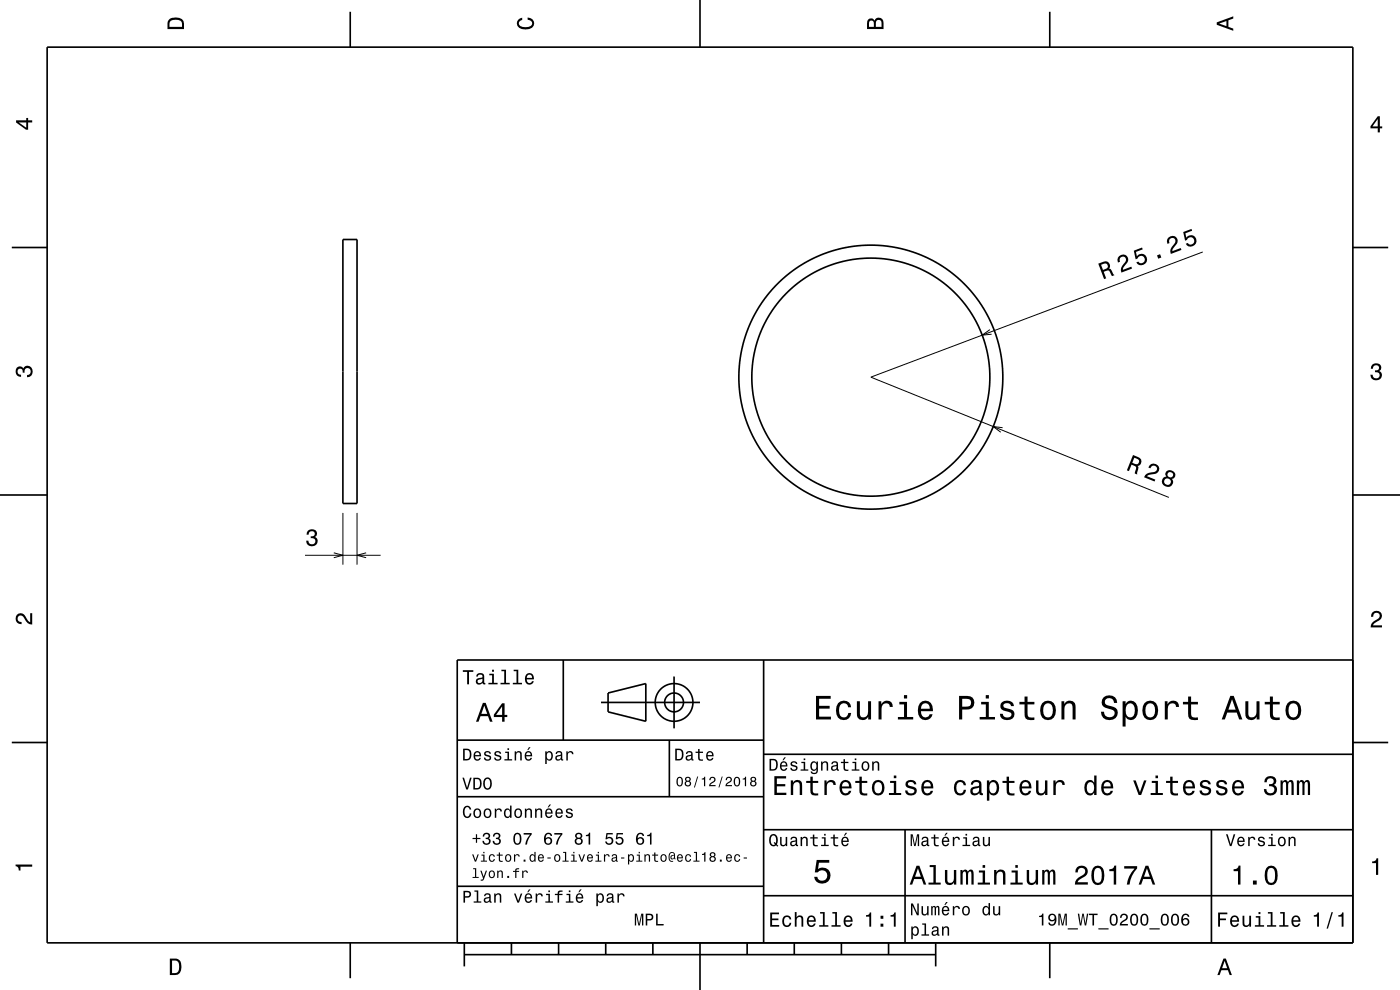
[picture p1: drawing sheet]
<svg xmlns="http://www.w3.org/2000/svg" width="297mm" height="210mm" viewBox="0 0 297 210" stroke-linecap="round" stroke-linejoin="round" font-family="sans-serif">
<path d="M255.2 53.4l-70.5 26.6 63.3 25.5M210 69.9l-1.6 1.2 2-.2M212.7 90.7l-2-.2 1.6 1.2M64.7 117.8h16M70.8 117.3l1.9 .5-1.9 .5M72.7 108.8v11M75.7 108.8v11M77.7 117.3l-2 .5 2 .5" fill="none" stroke="#000" stroke-width=".21"/>
<g fill="none" stroke="#000" stroke-width=".35">
<path d="M10 10h277v190h-277zM74.3 2.5v7.5M148.5 0v10M222.7 2.5v7.5M2.5 52.5h7.5M72.7 50.8h3v56h-3zM287 52.5h7.5M0 105h10M287 105h10M119.5 140v17M162 140v60M287 140h-190v60"/>
<path d="M2.5 157.5h7.5M97 157h65M127.5 149h21M129 147l8-2v8l-8-2zM142 157v12M143 143.5v11M287 157.5h7.5M97 169h65M162 176h125M162 160h125M192 176v24M257 176v24"/>
<path d="M97 188h65M162 190h125M74.3 200v7.5M98.5 202.5h100M98.5 200v5M108.5 200v2.5M118.5 200v2.5M128.5 200v2.5M138.5 200v2.5M148.5 200v10M158.5 200v2.5M168.5 200v2.5"/>
<path d="M178.5 200v2.5M188.5 200v2.5M198.5 200v5M222.7 200v7.5"/>
<circle cx="184.7" cy="80" r="28"/>
<circle cx="184.7" cy="80" r="25.2"/>
<circle cx="143" cy="149" r="2"/>
<circle cx="143" cy="149" r="4"/>
</g>
<g fill="#000">
<path d="M36 4a2.18 2.18 0 0 0-.5 2.2h3.5v-1.2a1.43 1.43 0 0 0-1.7-1.3zM36.3 4.4a2.15 2.15 0 0 1 2.2 .3l.1 1h-2.6v-1z" fill-rule="evenodd"/>
<path d="M109.9 4.2l.9-.4v.4a.7 .7 0 0 0-.7 .5 .7 .7 0 0 0 .3 .8 1.7 1.7 0 0 0 2.5-.5 .9 .9 0 0 0-1-.8v-.5a1.24 1.24 0 0 1 1.4 1.1 1.24 1.24 0 0 1-1 1.4 2.22 2.22 0 0 1-2.5-.7l-.2-.5z" fill-rule="evenodd"/>
<path d="M184.2 4.2l-.3 .7v1.3h3.5v-1.3a.98 .98 0 0 0-.7-1.1 .98 .98 0 0 0-1.2 .6 .84 .84 0 0 0-1.3-.2zM184.5 4.5a.54 .54 0 0 1 .6-.1 .54 .54 0 0 1 .3 .6v.7h-1zM185.9 4.4a.62 .62 0 0 1 .8-.1 .62 .62 0 0 1 .3 .6v.8h-1.2z" fill-rule="evenodd"/>
<path d="M258.1 4.7v.6l3.5 1.2v-.4l-1-.4v-1.4l1-.4v-.4zM258.6 5l1.6-.5v1z" fill-rule="evenodd"/>
<path d="M3.4 25.5v.5l2.1 1.5h.5v-1.5h.8v-.5h-.8v-.5h-.4v.5zM4 26h1.6v1.1z" fill-rule="evenodd"/>
<path d="M292.3 24.7l-1.6 2.1v.4h1.6v.9h.4v-.9h.5v-.4h-.5v-2.1zM292.3 25.2v1.6h-1.1z" fill-rule="evenodd"/>
<path d="M233 55.9l1.2 3.3 .5-.2-.6-1.3a.84 .84 0 0 1 1.4 0l.4 .9 .5-.2-.8-1.3-.3-.1a.97 .97 0 0 0 0-1.2 .97 .97 0 0 0-1.2-.3zM233.6 56.2a1.09 1.09 0 0 1 1.2-.2 .6 .6 0 0 1 .2 .7 .6 .6 0 0 1-.5 .4l-.5 .2z" fill-rule="evenodd"/>
<path d="M237.4 54.3a1.16 1.16 0 0 0-.2 1.4l.4-.2a.71 .71 0 0 1 .2-1 .71 .71 0 0 1 1 .2 .71 .71 0 0 1-.2 1 1.8 1.8 0 0 0-.7 2.1l2.3-.8-.2-.4-1.8 .6a2.22 2.22 0 0 1 1-1.6 1.11 1.11 0 0 0-.3-1.4 1.11 1.11 0 0 0-1.5 .1zM240.5 53.2l.4 1.8 .4-.1a.8 .8 0 0 1 1.1-.7 .8 .8 0 0 1 .3 1.2 .8 .8 0 0 1-1.2 .1l-.4 .2a1.21 1.21 0 0 0 1.7 .4 1.21 1.21 0 0 0 .2-1.8 1.21 1.21 0 0 0-1.8 .1l-.2-1 1.4-.5-.1-.4zM245.5 54.2l.2 .7 .7-.3-.3-.7zM247.9 50.4a1.16 1.16 0 0 0-.2 1.3l.4-.1a.7 .7 0 0 1 .2-1 .7 .7 0 0 1 1 .2 .7 .7 0 0 1-.2 .9 1.81 1.81 0 0 0-.7 2.2l2.2-.9-.1-.4-1.8 .7a2.22 2.22 0 0 1 1-1.6 1.11 1.11 0 0 0-.3-1.5 1.11 1.11 0 0 0-1.5 .2zM251 49.2l.4 1.9 .4-.2a.8 .8 0 0 1 1.1-.6 .8 .8 0 0 1 .3 1.2 .8 .8 0 0 1-1.2 0l-.5 .2a1.21 1.21 0 0 0 1.8 .5 1.21 1.21 0 0 0 .2-1.9 1.21 1.21 0 0 0-1.8 .1l-.2-.9 1.4-.6-.1-.3z" fill-rule="evenodd"/>
<path d="M291.1 77.4a1.08 1.08 0 0 1 1.4-.2 1.08 1.08 0 0 1 .4 1.2l-.3 .3a1.06 1.06 0 0 1 .5 1.3 1.06 1.06 0 0 1-1.2 .7 1.1 1.1 0 0 1-1.2-1.2h.5a.71 .71 0 0 0 1 .8 .71 .71 0 0 0 .1-1.3h-.6v-.4a.61 .61 0 0 0 .8-.3 .61 .61 0 0 0-.2-.8 .61 .61 0 0 0-.9 .2l-.1 .5h-.5z" fill-rule="evenodd"/>
<path d="M3.6 78a.86 .86 0 0 1 1.4 .2 1.06 1.06 0 0 1 1.2-.6 1.06 1.06 0 0 1 .7 1.2 1.1 1.1 0 0 1-1.2 1.2v-.4a.71 .71 0 0 0 .8-1 .71 .71 0 0 0-1.3-.1v.6h-.4a.61 .61 0 0 0-.3-.8 .61 .61 0 0 0-.8 .2 .61 .61 0 0 0 .2 .8l.6 .2v.4a1.15 1.15 0 0 1-1.2-.6 1.15 1.15 0 0 1 .3-1.3z" fill-rule="evenodd"/>
<path d="M240.4 96.5l-1.3 3.3 .4 .1 .5-1.3a.85 .85 0 0 1 1 .9l-.3 .9 .5 .2 .3-1.4-.2-.4a.97 .97 0 0 0 .8-.9 .97 .97 0 0 0-.6-.9zM240.6 97.1a1.09 1.09 0 0 1 1.1 .7 .6 .6 0 0 1-.3 .6 .6 .6 0 0 1-.7 0l-.5-.2z" fill-rule="evenodd"/>
<path d="M65.3 112.6a1.08 1.08 0 0 1 1.4-.2 1.08 1.08 0 0 1 .5 1.2l-.4 .3a1.06 1.06 0 0 1 .5 1.3 1.06 1.06 0 0 1-1.2 .7 1.1 1.1 0 0 1-1.1-1.2h.4a.71 .71 0 0 0 1 .8 .71 .71 0 0 0 .1-1.3h-.6v-.4a.61 .61 0 0 0 .8-.3 .61 .61 0 0 0-.2-.8 .61 .61 0 0 0-.8 .2l-.2 .5h-.5z" fill-rule="evenodd"/>
<path d="M243.9 98.7l-.3 .5 .4 .1a.7 .7 0 0 1 .8-.5 .7 .7 0 0 1 .6 .7 .7 .7 0 0 1-.7 .7 1.81 1.81 0 0 0-2 1l2.2 .9 .2-.4-1.8-.7a2.24 2.24 0 0 1 1.8-.5 1.14 1.14 0 0 0 .6-1.7 1.14 1.14 0 0 0-1.8-.1zM247.5 99.9a.8 .8 0 0 0-.1 1.2 1.11 1.11 0 0 0-.9 1.3 1.11 1.11 0 0 0 1.3 .9 1.03 1.03 0 0 0 1-.6 1.03 1.03 0 0 0-.2-1.1 .88 .88 0 0 0 .8-.9 .88 .88 0 0 0-.8-.9l-.4-.1zM246.9 102.2a.75 .75 0 0 1 1.5 0 .75 .75 0 0 1-1.5 0zM247.7 100.7a.59 .59 0 0 1 1.1 0 .59 .59 0 0 1-1.1 0z" fill-rule="evenodd"/>
<path d="M3.6 130.4a1.22 1.22 0 0 1 2 .7l.4 .6 .4 .3v-1.9h.4v2.4a1.8 1.8 0 0 1-1.7-1.4 .71 .71 0 0 0-.9-.5 .71 .71 0 0 0-.5 .8 .71 .71 0 0 0 .9 .5v.5a1.18 1.18 0 0 1-1.2-.7 1.18 1.18 0 0 1 .2-1.3z" fill-rule="evenodd"/>
<path d="M291.2 129.9a1.18 1.18 0 0 1 1.9 .3 1.18 1.18 0 0 1-1 1.7l-.5 .3-.3 .5h1.9v.4h-2.4a1.8 1.8 0 0 1 1.4-1.8 .71 .71 0 0 0 .5-.8 .71 .71 0 0 0-.9-.5 .71 .71 0 0 0-.5 .8h-.4z" fill-rule="evenodd"/>
<path d="M98.2 158.8v2.5h.9a1.37 1.37 0 0 0 .7-2.2 1.56 1.56 0 0 0-1.6-.3zM98.6 159.1a.98 .98 0 0 1 1.1 .7 .98 .98 0 0 1-.6 1.2h-.5zM100.7 159.6a1.04 1.04 0 0 0-.2 1.2 1.04 1.04 0 0 0 1 .5l.5-.5h-.3l-.4 .3a.54 .54 0 0 1-.5-.7h1.3a.83 .83 0 0 0-.4-.9 .83 .83 0 0 0-1 .1zM100.9 159.7l.2-.1a.47 .47 0 0 1 .5 .1 .47 .47 0 0 1 .1 .5h-.9zM102.9 159.5l-.2 .1a.69 .69 0 0 0 .9 .9l.2 .1a.43 .43 0 0 1-.4 .5 .43 .43 0 0 1-.4-.4h-.3a.74 .74 0 0 0 .9 .7 .74 .74 0 0 0 .5-1l-1-.4a.38 .38 0 0 1 .3-.5 .38 .38 0 0 1 .4 .4h.3a.78 .78 0 0 0-1.2-.4zM105.1 159.5l-.2 .1a.69 .69 0 0 0 .9 .9l.2 .1a.43 .43 0 0 1-.4 .5 .43 .43 0 0 1-.5-.4h-.3a.74 .74 0 0 0 .9 .7 .74 .74 0 0 0 .5-1l-.9-.4a.38 .38 0 0 1 .3-.5 .38 .38 0 0 1 .4 .4h.3a.77 .77 0 0 0-1.2-.4zM107.2 159.4v.3h.5v1.3h-.7v.3h1.6v-.3h-.6v-1.6zM107.7 158.7v.4h.3v-.4zM109.2 159.4v1.9h.3v-1.1a.45 .45 0 0 1 .4-.6 .45 .45 0 0 1 .5 .5v1.2h.3v-1.3a.63 .63 0 0 0-.5-.7 .63 .63 0 0 0-.7 .4v-.3zM112.2 158.5l-.4 .6h.3l.5-.6zM111.5 159.6a1.04 1.04 0 0 0-.2 1.2 1.04 1.04 0 0 0 1.1 .5l.5-.5h-.3l-.5 .3a.54 .54 0 0 1-.5-.7h1.3a.83 .83 0 0 0-.4-.9 .83 .83 0 0 0-1 .1zM111.8 159.7l.1-.1a.48 .48 0 0 1 .5 .1 .48 .48 0 0 1 .2 .5h-1zM115.7 159.4v2.7h.3v-1.1a.66 .66 0 0 0 .7 .4 .66 .66 0 0 0 .5-.6 .91 .91 0 0 0 0-1.1 .91 .91 0 0 0-1-.3l-.2 .3v-.3zM116.1 159.8a.45 .45 0 0 1 .5-.2 .45 .45 0 0 1 .3 .4 .65 .65 0 0 1 .1 .8 .65 .65 0 0 1-.7 .2 .98 .98 0 0 1-.2-1.2zM118.1 159.5l-.2 .4h.3a.39 .39 0 0 1 .4-.3 .39 .39 0 0 1 .3 .5h-.1a.65 .65 0 0 0-1 .4 .65 .65 0 0 0 .6 .9l.6-.3 .1 .2h.4v-.2l-.2-.1v-1.1a.72 .72 0 0 0-.5-.6 .72 .72 0 0 0-.7 .2zM118.2 160.6l.8-.3a.55 .55 0 0 1-.2 .7 .55 .55 0 0 1-.6 0zM120.1 159.4v1.9h.4v-1.1a.47 .47 0 0 1 .2-.6 .47 .47 0 0 1 .6 .2v.2h.4a.64 .64 0 0 0-.5-.7 .64 .64 0 0 0-.8 .4v-.3z" fill-rule="evenodd"/>
<path d="M98.2 142.2v.3h.9v2.7h.4v-2.7h.9v-.3zM101.3 143l-.3 .5h.4a.47 .47 0 0 1 .5-.4 .47 .47 0 0 1 .4 .6l-.2 .1a.84 .84 0 0 0-1 .2 .84 .84 0 0 0 0 1.1 .9 .9 0 0 0 1.3-.2l.1 .2 .5 .1v-.3l-.3-.1v-1.3a.87 .87 0 0 0-1.4-.5zM101.4 144.3l.9-.3a.66 .66 0 0 1-.1 .7 .66 .66 0 0 1-.8 .1zM103.8 142.9v.3h.6v1.6h-.8v.4h2v-.4h-.8v-1.9zM104.4 142.1v.4h.4v-.4zM106.4 142.1v.3h.6v2.4h-.8v.4h1.9v-.4h-.7v-2.7zM109 142.1v.3h.6v2.4h-.8v.4h1.9v-.4h-.7v-2.7zM111.6 143.1a1.32 1.32 0 0 0 .7 2.1 .9 .9 0 0 0 .9-.7h-.3l-.2 .3-.4 .1a.65 .65 0 0 1-.6-.8h1.6a1 1 0 0 0-.4-1.2 1 1 0 0 0-1.3 .2zM111.9 143.3a.57 .57 0 0 1 .7-.1 .57 .57 0 0 1 .3 .6h-1.2z" fill-rule="evenodd"/>
<path d="M102.4 149.1l-1.4 4h.5l.4-1.2h1.6l.4 1.2h.6l-1.5-4zM102.7 149.7l.7 1.7h-1.3zM106.5 149.2l-1.7 2.4v.5h1.7v1h.5v-1h.6v-.5h-.6v-2.4zM106.5 149.9v1.7h-1.3z" fill-rule="evenodd"/>
<path d="M143.2 158.8v2.5h.9a1.37 1.37 0 0 0 .7-2.2 1.56 1.56 0 0 0-1.6-.3zM143.6 159.1a.98 .98 0 0 1 1.1 .7 .98 .98 0 0 1-.6 1.2h-.5zM145.7 159.5l-.2 .4h.3a.39 .39 0 0 1 .5-.3 .39 .39 0 0 1 .3 .5h-.2a.65 .65 0 0 0-.9 .4 .65 .65 0 0 0 .5 .9l.7-.3v.2h.4v-.2l-.1-.1-.1-1.1a.73 .73 0 0 0-.4-.6 .73 .73 0 0 0-.8 .2zM145.8 160.6l.8-.3a.55 .55 0 0 1-.1 .7 .55 .55 0 0 1-.7 0zM148.1 158.9v.5h-.5v.3h.5v1.3a.75 .75 0 0 0 1 .4v-.3a.48 .48 0 0 1-.7-.3v-1.1h.7v-.3h-.7v-.5zM150 159.6a1.04 1.04 0 0 0-.2 1.2 1.04 1.04 0 0 0 1.1 .5l.5-.5h-.4l-.4 .3a.54 .54 0 0 1-.5-.7h1.3a.83 .83 0 0 0-.4-.9 .83 .83 0 0 0-1 .1zM150.3 159.7l.1-.1a.48 .48 0 0 1 .5 .1 .48 .48 0 0 1 .2 .5h-1z" fill-rule="evenodd"/>
<path d="M173.1 147.6v5h3.2v-.6h-2.5v-1.7h2.2v-.6h-2.2v-1.5h2.4v-.6zM177.8 149.2a2.59 2.59 0 0 0 .5 3.4 1.58 1.58 0 0 0 2.3-1.4h-.6a.95 .95 0 0 1-.9 1 .95 .95 0 0 1-1-.9 1.59 1.59 0 0 1 .9-2.1 .85 .85 0 0 1 .9 .8h.7a1.56 1.56 0 0 0-1.1-1.3 1.56 1.56 0 0 0-1.7 .5zM181.8 148.8v2.5a1.27 1.27 0 0 0 .9 1.4 1.27 1.27 0 0 0 1.5-.7v.6h.6v-3.8h-.6v2.2a.92 .92 0 0 1-.6 1.1 .92 .92 0 0 1-1.2-.4v-2.9zM186.4 148.8v3.8h.6v-2.2a.95 .95 0 0 1 .5-1.1 .95 .95 0 0 1 1.2 .3l.1 .4h.6a1.28 1.28 0 0 0-1-1.4 1.28 1.28 0 0 0-1.4 .8v-.6zM190.8 148.9v.5h1v2.7h-1.3v.5h3.2v-.5h-1.3v-3.2zM191.8 147.4v.8h.6v-.8zM195.1 149.2a2.62 2.62 0 0 0 .5 3.4 1.57 1.57 0 0 0 2.2-1.1h-.6l-.3 .5-.5 .2a1.08 1.08 0 0 1-1-1.3h2.5a1.66 1.66 0 0 0-.7-2 1.66 1.66 0 0 0-2.1 .3zM195.6 149.5a.94 .94 0 0 1 1.2-.2 .94 .94 0 0 1 .5 1h-1.9zM203.5 147.6v5h.6v-2.1h.8a1.47 1.47 0 0 0 1.8-1.2 1.47 1.47 0 0 0-1.5-1.7zM204.1 148.2a1.6 1.6 0 0 1 1.8 .5 .86 .86 0 0 1 0 .9 .86 .86 0 0 1-.9 .3h-.9zM208.1 148.9v.5h1v2.7h-1.3v.5h3.3v-.5h-1.3v-3.2zM209.1 147.4v.8h.7v-.8zM212.6 148.9a1.08 1.08 0 0 0-.3 1.2 1.08 1.08 0 0 0 1 .7l1.1 .4a.57 .57 0 0 1 .2 .6 .57 .57 0 0 1-.5 .4 .96 .96 0 0 1-1.4-.8h-.6a1.6 1.6 0 0 0 1.3 1.4 1.6 1.6 0 0 0 1.7-.8 1.13 1.13 0 0 0-1-1.6l-1.1-.3-.2-.4a.87 .87 0 0 1 .9-.5 .87 .87 0 0 1 .8 .6h.6a1.41 1.41 0 0 0-2.1-1.1zM217.4 147.8v1.1h-1.1v.5h1.1v2.6l.2 .4 .4 .3h1.4v-.5a.97 .97 0 0 1-1.4-.5v-2.3h1.4v-.5h-1.4v-1.1zM221.1 149.2a2.56 2.56 0 0 0 .5 3.4 1.72 1.72 0 0 0 1.8-.2 1.72 1.72 0 0 0 .6-1.7 1.7 1.7 0 0 0-.9-1.9 1.7 1.7 0 0 0-2 .4zM221.6 149.6a.96 .96 0 0 1 1-.4 .96 .96 0 0 1 .7 .8 1.59 1.59 0 0 1-1 2.2 1.19 1.19 0 0 1-1-1.5zM225.2 148.8v3.8h.6v-2.2a.97 .97 0 0 1 .5-1.1 .97 .97 0 0 1 1.1 .2l.1 .7v2.4h.7v-2.5a1.27 1.27 0 0 0-.9-1.4 1.27 1.27 0 0 0-1.5 .6v-.5zM234.1 147.9a1.38 1.38 0 0 0-.3 1.5 1.38 1.38 0 0 0 1.3 .9 1.25 1.25 0 0 1 1.4 .9 1.15 1.15 0 0 1-1.3 .9 1.15 1.15 0 0 1-1-1.1h-.7a1.8 1.8 0 0 0 1.7 1.8 1.8 1.8 0 0 0 1.9-1.6 1.46 1.46 0 0 0-1.5-1.4l-.6-.2a.83 .83 0 0 1-.5-1.1 .83 .83 0 0 1 1.2-.3l.5 .5 .1 .4h.7a1.67 1.67 0 0 0-1-1.6 1.67 1.67 0 0 0-1.9 .4zM238.2 148.8v5.3h.6v-2.1a1.32 1.32 0 0 0 1.4 .7 1.32 1.32 0 0 0 1.1-1.1 2.43 2.43 0 0 0-.8-2.8 1.21 1.21 0 0 0-1.7 .5v-.5zM239.1 149.6a.9 .9 0 0 1 .9-.4 .9 .9 0 0 1 .7 .8 1.61 1.61 0 0 1-.9 2.2 1.18 1.18 0 0 1-1-1.5zM242.8 149.2a2.56 2.56 0 0 0 .5 3.4 1.72 1.72 0 0 0 1.8-.2 1.72 1.72 0 0 0 .6-1.7 1.7 1.7 0 0 0-.9-1.9 1.7 1.7 0 0 0-2 .4zM243.3 149.6a.96 .96 0 0 1 1-.4 .96 .96 0 0 1 .7 .8 1.59 1.59 0 0 1-1 2.2 1.19 1.19 0 0 1-1-1.5zM247.1 148.8v3.8h.6v-2.2a.95 .95 0 0 1 .5-1.1 .95 .95 0 0 1 1.2 .3l.1 .4h.6a1.28 1.28 0 0 0-1-1.4 1.28 1.28 0 0 0-1.4 .8v-.6zM252 147.8v1.1h-1v.5h1l.1 2.6 .2 .4 .4 .3h1.4v-.5a.97 .97 0 0 1-1.4-.5v-2.3h1.4v-.5h-1.4v-1.1zM261 147.6l-1.8 5h.6l.6-1.4h2l.5 1.4h.7l-1.9-5zM261.4 148.3l.7 2.2h-1.5zM264.2 148.8v2.5a1.27 1.27 0 0 0 .9 1.4 1.27 1.27 0 0 0 1.5-.7v.6h.6v-3.8h-.6v2.2a.92 .92 0 0 1-.6 1.1 .92 .92 0 0 1-1.1-.4l-.1-2.9zM269.4 147.8v1.1h-1.1v.5h1.1v2.6l.2 .4 .4 .3 .7 .1 .8-.1v-.5a.97 .97 0 0 1-1.4-.5l-.1-2.3h1.5v-.5h-1.5v-1.1zM273.1 149.2a2.56 2.56 0 0 0 .6 3.4 1.72 1.72 0 0 0 1.8-.2 1.72 1.72 0 0 0 .6-1.7 1.7 1.7 0 0 0-.9-1.9 1.7 1.7 0 0 0-2.1 .4zM273.6 149.6a.96 .96 0 0 1 1-.4 .96 .96 0 0 1 .7 .8 1.59 1.59 0 0 1-.9 2.2 1.19 1.19 0 0 1-1.1-1.5z" fill-rule="evenodd"/>
<path d="M98.4 171.2a1.45 1.45 0 0 0 .7 2.3 .94 .94 0 0 0 .9-1h-.3a.59 .59 0 0 1-.8 .7 1.31 1.31 0 0 1 .2-2l.3 .1 .2 .4h.4a.85 .85 0 0 0-.6-.8 .85 .85 0 0 0-1 .3zM100.6 171.7a1.04 1.04 0 0 0-.1 1.3 1.04 1.04 0 0 0 1.1 .5 1.04 1.04 0 0 0 .5-1.3 1.04 1.04 0 0 0-1.2-.7zM100.9 171.9a.48 .48 0 0 1 .5-.1 .48 .48 0 0 1 .3 .4 .66 .66 0 0 1 0 .7 .66 .66 0 0 1-.7 .3 .98 .98 0 0 1-.1-1.3zM102.8 171.7a1.04 1.04 0 0 0-.2 1.3 1.04 1.04 0 0 0 1.2 .5 1.04 1.04 0 0 0 .5-1.3 1.04 1.04 0 0 0-1.2-.7zM103 171.9a.48 .48 0 0 1 .5-.1 .48 .48 0 0 1 .4 .4 .66 .66 0 0 1 0 .7 .66 .66 0 0 1-.7 .3 .97 .97 0 0 1-.2-1.3zM105 171.5v2h.3v-1.1a.47 .47 0 0 1 .2-.6 .47 .47 0 0 1 .6 .2l.1 .1h.3a.64 .64 0 0 0-.5-.6 .64 .64 0 0 0-.7 .4v-.4zM107.1 171.7a1.06 1.06 0 0 0-.2 1.2 1.06 1.06 0 0 0 .9 .6l.4-.3v.3h.3v-2.6h-.3v.9a.63 .63 0 0 0-1.1-.1zM107.4 171.9a.44 .44 0 0 1 .4-.1 .44 .44 0 0 1 .4 .4 .65 .65 0 0 1 0 .7 .65 .65 0 0 1-.7 .3l-.2-.4zM109.3 171.7a1.04 1.04 0 0 0-.1 1.3 1.04 1.04 0 0 0 1.1 .5 1.04 1.04 0 0 0 .5-1.3 1.04 1.04 0 0 0-1.2-.7zM109.5 171.9a.48 .48 0 0 1 .6-.1 .48 .48 0 0 1 .3 .4 .66 .66 0 0 1 0 .7 .66 .66 0 0 1-.7 .3 .98 .98 0 0 1-.2-1.3zM111.4 171.5v2h.3v-1.1a.45 .45 0 0 1 .3-.7 .45 .45 0 0 1 .5 .6v1.2h.4v-1.3a.63 .63 0 0 0-.5-.7 .63 .63 0 0 0-.7 .3v-.3zM113.5 171.5v2h.3v-1.1a.45 .45 0 0 1 .3-.6 .45 .45 0 0 1 .6 .2v1.5h.3v-1.3a.63 .63 0 0 0-.4-.7 .63 .63 0 0 0-.8 .3v-.3zM116.5 170.7l-.3 .6h.2l.5-.6zM115.9 171.7a1.04 1.04 0 0 0-.2 1.2 1.04 1.04 0 0 0 1 .6l.5-.6h-.3l-.4 .4a.54 .54 0 0 1-.5-.7h1.2a.83 .83 0 0 0-.3-1 .83 .83 0 0 0-1 .1zM116.1 171.9l.2-.1a.47 .47 0 0 1 .4 .1 .47 .47 0 0 1 .2 .4h-.9zM118 171.7a1.04 1.04 0 0 0-.2 1.2 1.04 1.04 0 0 0 1.1 .6l.5-.6h-.3l-.5 .4a.53 .53 0 0 1-.5-.7h1.3a.83 .83 0 0 0-.3-1 .83 .83 0 0 0-1.1 .1zM118.3 171.9l.1-.1a.47 .47 0 0 1 .5 .1 .47 .47 0 0 1 .2 .4h-1zM120.2 171.6l-.1 .2a.69 .69 0 0 0 .8 .9l.3 .1a.43 .43 0 0 1-.4 .5 .43 .43 0 0 1-.5-.4h-.3a.74 .74 0 0 0 .9 .7 .74 .74 0 0 0 .5-1.1l-1-.3a.38 .38 0 0 1 .3-.5 .38 .38 0 0 1 .5 .3h.3a.77 .77 0 0 0-1.3-.4z" fill-rule="evenodd"/>
<path d="M98.1 165l.8 2.5h.4l.8-2.5h-.4l-.6 2.1-.7-2.1zM100.4 165v2.5h.9a1.37 1.37 0 0 0 .6-2.2 1.56 1.56 0 0 0-1.5-.3zM100.8 165.3a.98 .98 0 0 1 1.1 .7 .98 .98 0 0 1-.7 1.2h-.4zM102.7 165.2a1.45 1.45 0 0 0 .7 2.3 1.45 1.45 0 0 0 .7-2.3 .84 .84 0 0 0-1.4 0zM103.2 165.3l.2-.1a1.18 1.18 0 0 1 0 2 1.21 1.21 0 0 1-.2-1.9z" fill-rule="evenodd"/>
<path d="M101 177v.7h-.8v.3h.8v.8h.2v-.8h.7v-.3h-.7v-.7zM102.6 176.9l-.2 .6h.3a.44 .44 0 0 1 .3-.6 .44 .44 0 0 1 .5 .2 .44 .44 0 0 1-.1 .6h-.4v.3a.53 .53 0 0 1 .7 .4 .53 .53 0 0 1-.5 .6 .53 .53 0 0 1-.5-.6h-.4a.84 .84 0 0 0 1.1 .8 .84 .84 0 0 0 .5-1.3l-.2-.1a.72 .72 0 0 0 0-1.1 .72 .72 0 0 0-1.1 .2zM104.8 176.9l-.2 .6h.3a.44 .44 0 0 1 .2-.6 .44 .44 0 0 1 .6 .2 .44 .44 0 0 1-.2 .6h-.3v.3a.53 .53 0 0 1 .7 .4 .53 .53 0 0 1-.6 .6 .53 .53 0 0 1-.5-.6h-.3a.84 .84 0 0 0 1.1 .8 .84 .84 0 0 0 .4-1.3l-.1-.1a.72 .72 0 0 0 0-1.1 .72 .72 0 0 0-1.1 .2zM109.1 177a1.44 1.44 0 0 0 .7 2.2 1.45 1.45 0 0 0 .6-2.2 .79 .79 0 0 0-1.3 0zM109.5 177h.5a1.69 1.69 0 0 1 0 1.9h-.5a1.71 1.71 0 0 1 0-1.9zM111.1 176.7v.3h1.4a3.7 3.7 0 0 0-1.1 2.2h.4a3.8 3.8 0 0 1 1-2.2v-.3zM115.8 176.8a1.71 1.71 0 0 0 .1 2.3 .83 .83 0 0 0 1.1-.2 .83 .83 0 0 0-.1-1.1 .83 .83 0 0 0-1.1 0 .73 .73 0 0 1 .5-.9l.4 .1 .1 .3h.3a.8 .8 0 0 0-.5-.6 .8 .8 0 0 0-.8 .1zM115.7 178.4a.55 .55 0 0 1 1.1 0 .55 .55 0 0 1-1.1 0zM117.6 176.7v.3h1.4a3.7 3.7 0 0 0-1.1 2.2h.4a3.8 3.8 0 0 1 1-2.2v-.3zM122.2 176.8l-.2 .2a.57 .57 0 0 0 .3 .8 .79 .79 0 0 0-.3 1.1 .79 .79 0 0 0 1.1 .3 .74 .74 0 0 0 .5-.7 .74 .74 0 0 0-.4-.7 .68 .68 0 0 0 .2-1 .68 .68 0 0 0-1-.1zM122.3 178.5a.51 .51 0 0 1 1 0 .51 .51 0 0 1-1 0zM122.3 177.3a.45 .45 0 0 1 .9 0 .45 .45 0 0 1-.9 0zM124.3 177.1v.3h.6v1.8h.3v-2.6h-.2a.55 .55 0 0 1-.7 .5zM128.7 176.7l-.2 1.3h.2a.57 .57 0 0 1 .9-.1 .57 .57 0 0 1 0 .9 .57 .57 0 0 1-.9-.3h-.3a.86 .86 0 0 0 1.1 .7 .86 .86 0 0 0 .5-1.1 .86 .86 0 0 0-1.2-.4l.1-.7h1.1v-.3zM130.8 176.7l-.2 1.3h.3a.57 .57 0 0 1 .9-.1 .57 .57 0 0 1-.1 .9 .57 .57 0 0 1-.8-.3h-.3a.86 .86 0 0 0 1 .7 .86 .86 0 0 0 .6-1.1 .86 .86 0 0 0-1.2-.4l.1-.7h1.1v-.3zM135.3 176.8a1.71 1.71 0 0 0 .1 2.3 .83 .83 0 0 0 1.1-.2 .83 .83 0 0 0-.1-1.1 .83 .83 0 0 0-1.1 0 .73 .73 0 0 1 .6-.9l.3 .1 .1 .3h.3a.8 .8 0 0 0-.5-.6 .8 .8 0 0 0-.8 .1zM135.3 178.4a.53 .53 0 0 1 1 0 .53 .53 0 0 1-1 0zM137.3 177.1v.3h.6v1.8h.3v-2.6h-.2a.55 .55 0 0 1-.7 .5z" fill-rule="evenodd"/>
<path d="M143.7 165a1.16 1.16 0 0 0 .5 1.8 1.16 1.16 0 0 0 .5-1.8 .63 .63 0 0 0-1 0zM144 165.1l.2-.1a.98 .98 0 0 1 0 1.6l-.2-.1-.2-.3v-.7zM145.5 164.9l-.2 .5 .3 .3a.62 .62 0 0 0-.1 .9 .62 .62 0 0 0 .9 0 .62 .62 0 0 0-.1-.9 .58 .58 0 0 0 0-.9 .58 .58 0 0 0-.8 .1zM145.5 166.2a.41 .41 0 0 1 .8 0 .41 .41 0 0 1-.8 0zM145.6 165.3a.35 .35 0 0 1 .7 0 .35 .35 0 0 1-.7 0zM147.9 164.7l-.7 2.3h.2l.7-2.3zM148.9 165.1v.3h.4v1.4h.3v-2zM150.7 164.9l-.2 .6h.2a.4 .4 0 0 1 .3-.5 .4 .4 0 0 1 .5 .3 .4 .4 0 0 1-.3 .5l-.1 .1a.95 .95 0 0 0-.7 .9h1.4v-.3h-1.1l.5-.4a.67 .67 0 0 0 .5-1 .67 .67 0 0 0-1-.2zM153.1 164.7l-.7 2.3h.2l.7-2.3zM154.1 164.9l-.2 .6h.3a.4 .4 0 0 1 .3-.5 .4 .4 0 0 1 .5 .3 .4 .4 0 0 1-.3 .5l-.2 .1a.93 .93 0 0 0-.6 .9h1.4v-.3h-1.1l.5-.4a.67 .67 0 0 0 .5-1 .67 .67 0 0 0-1.1-.2zM155.8 165a1.15 1.15 0 0 0 .5 1.8 1.16 1.16 0 0 0 .5-1.8 .63 .63 0 0 0-1 0zM156.1 165.1l.2-.1a.98 .98 0 0 1 0 1.6l-.2-.1-.2-.3v-.7zM157.6 165.1v.3h.4v1.4h.3v-2zM159.4 164.9l-.2 .5 .2 .3a.62 .62 0 0 0-.1 .9 .62 .62 0 0 0 1 0 .62 .62 0 0 0-.1-.9 .57 .57 0 0 0 0-.9 .57 .57 0 0 0-.8 .1zM159.4 166.2a.41 .41 0 0 1 .8 0 .41 .41 0 0 1-.8 0zM159.5 165.3a.34 .34 0 0 1 .6 0 .34 .34 0 0 1-.6 0z" fill-rule="evenodd"/>
<path d="M163.2 161v2.5h.9a1.37 1.37 0 0 0 .7-2.2 1.58 1.58 0 0 0-1.6-.3zM163.6 161.3a.98 .98 0 0 1 1.1 .7 .98 .98 0 0 1-.6 1.2h-.5zM166.4 160.7l-.4 .6h.2l.5-.6zM165.7 161.7a1.04 1.04 0 0 0-.2 1.2 1.04 1.04 0 0 0 1 .6l.5-.6h-.3l-.4 .4a.54 .54 0 0 1-.5-.7h1.3a.83 .83 0 0 0-.4-1 .83 .83 0 0 0-1 .1zM165.9 161.9l.2-.1a.48 .48 0 0 1 .5 .1 .48 .48 0 0 1 .1 .4h-.9zM167.9 161.6l-.2 .2a.68 .68 0 0 0 .9 .9l.2 .1a.43 .43 0 0 1-.4 .5 .43 .43 0 0 1-.4-.4h-.3a.74 .74 0 0 0 .9 .7 .74 .74 0 0 0 .5-1.1l-1-.3a.38 .38 0 0 1 .3-.5 .38 .38 0 0 1 .4 .4l.3-.1a.78 .78 0 0 0-1.2-.4zM170 161.6v.3h.5v1.3h-.7v.3h1.7v-.3h-.7v-1.6zM170.5 160.9v.3h.3v-.3zM172.1 161.7a1.06 1.06 0 0 0-.2 1.2 1.06 1.06 0 0 0 .9 .6l.4-.3a.52 .52 0 0 1-.2 .7 .52 .52 0 0 1-.7-.3h-.3a.78 .78 0 0 0 .9 .6 .78 .78 0 0 0 .6-.8v-1.9h-.3v.4l-.2-.3a.64 .64 0 0 0-.9 .1zM172.4 161.9a.45 .45 0 0 1 .4-.1 .45 .45 0 0 1 .4 .4 .65 .65 0 0 1 0 .7 .65 .65 0 0 1-.7 .3l-.2-.4zM174.2 161.5v2h.3v-1.1a.45 .45 0 0 1 .3-.6 .45 .45 0 0 1 .5 .2l.1 1.5h.3v-1.3a.63 .63 0 0 0-.5-.7 .63 .63 0 0 0-.7 .3v-.3zM176.6 161.6l-.2 .5h.3a.39 .39 0 0 1 .4-.4 .39 .39 0 0 1 .3 .6h-.1a.65 .65 0 0 0-1 .4 .65 .65 0 0 0 .6 .8l.6-.3 .1 .2 .4 .1-.2-.4v-1a.73 .73 0 0 0-1.2-.5zM176.7 162.7l.8-.2a.55 .55 0 0 1-.2 .6 .55 .55 0 0 1-.6 .1zM178.9 161v.6h-.5v.3h.5l.1 1.3a.75 .75 0 0 0 1 .3v-.3a.48 .48 0 0 1-.7-.2v-1.1h.7v-.3h-.7v-.6zM180.8 161.6v.3h.5v1.3h-.6v.3h1.6v-.3h-.6v-1.6zM181.3 160.9v.3h.4v-.3zM183 161.7a1.04 1.04 0 0 0-.2 1.3 1.04 1.04 0 0 0 1.2 .5 1.04 1.04 0 0 0 .4-1.3 1.04 1.04 0 0 0-1.2-.7zM183.2 161.9a.48 .48 0 0 1 .5-.1 .48 .48 0 0 1 .4 .4 .66 .66 0 0 1 0 .7 .66 .66 0 0 1-.7 .3 .98 .98 0 0 1-.2-1.3zM185 161.5v2h.3v-1.1a.45 .45 0 0 1 .3-.6 .45 .45 0 0 1 .6 .2v1.5h.3v-1.3a.63 .63 0 0 0-.4-.7 .63 .63 0 0 0-.8 .3v-.3z" fill-rule="evenodd"/>
<path d="M164.3 164.6v4h2.5v-.4h-2v-1.4h1.8v-.5h-1.8v-1.2h2v-.5zM167.8 165.5v3.1h.5v-1.7a.73 .73 0 0 1 .4-.9 .73 .73 0 0 1 .9 .4l.1 2.2h.5v-2a1.01 1.01 0 0 0-.7-1.1 1.01 1.01 0 0 0-1.3 .5v-.5zM171.9 164.7v1h-.9v.4h.9v2a1.2 1.2 0 0 0 1.7 .6v-.4a.79 .79 0 0 1-1.2-.4v-1.8h1.2v-.4h-1.2v-1zM174.9 165.5v3.1h.5v-1.7a.76 .76 0 0 1 .4-.9 .76 .76 0 0 1 1 .2v.3h.5a1.02 1.02 0 0 0-.8-1 1.02 1.02 0 0 0-1.1 .6v-.6zM178.4 165.9a1.76 1.76 0 0 0 .9 2.9 1.21 1.21 0 0 0 1.3-1h-.5l-.3 .4-.4 .1a.86 .86 0 0 1-.8-1.1h2a1.33 1.33 0 0 0-.5-1.5 1.33 1.33 0 0 0-1.7 .2zM178.8 166.1a.75 .75 0 0 1 .9-.1 .75 .75 0 0 1 .4 .8h-1.5zM182.3 164.7v1h-.9v.4h.9l.1 2a1.2 1.2 0 0 0 1.6 .6v-.4a.79 .79 0 0 1-1.2-.4v-1.8h1.2v-.4h-1.2v-1zM185.3 165.9a1.75 1.75 0 0 0 1 2.9 1.73 1.73 0 0 0 1.4-1.5 1.73 1.73 0 0 0-.8-1.7l-.6-.2-.6 .2zM185.7 166.2a.77 .77 0 0 1 .8-.3 .77 .77 0 0 1 .6 .7 1.27 1.27 0 0 1-.8 1.7 1.34 1.34 0 0 1-.6-2.1zM188.8 165.7v.4h.8v2.1h-1v.4h2.6v-.4h-1.1v-2.5zM189.6 164.5v.6h.5v-.6zM192.4 165.7a.86 .86 0 0 0-.3 1 .86 .86 0 0 0 .8 .5l1.1 .4a.72 .72 0 0 1-.7 .8 .72 .72 0 0 1-.8-.7h-.5a1.26 1.26 0 0 0 1.2 1.1 1.26 1.26 0 0 0 1.3-1.1 .9 .9 0 0 0-.9-.9l-.9-.2-.1-.3a.69 .69 0 0 1 .7-.4 .69 .69 0 0 1 .6 .5h.5a1.18 1.18 0 0 0-.8-1 1.18 1.18 0 0 0-1.2 .3zM195.8 165.9a1.76 1.76 0 0 0 .9 2.9 1.21 1.21 0 0 0 1.2-1h-.5l-.2 .4-.4 .1a.86 .86 0 0 1-.8-1.1h2a1.33 1.33 0 0 0-.6-1.5 1.33 1.33 0 0 0-1.6 .2zM196.2 166.1a.75 .75 0 0 1 .9-.1 .75 .75 0 0 1 .4 .8h-1.5zM202.7 165.9a1.75 1.75 0 0 0 1 2.9 1.21 1.21 0 0 0 1.2-1.3h-.4a.76 .76 0 0 1-.8 .8 .76 .76 0 0 1-.8-.7 1.28 1.28 0 0 1 .8-1.7 .69 .69 0 0 1 .7 .7h.5a1.25 1.25 0 0 0-.8-1.1 1.25 1.25 0 0 0-1.4 .4zM206.3 165.7l-.3 .7h.4a.63 .63 0 0 1 .8-.6 .63 .63 0 0 1 .4 .9l-.2 .1a1.3 1.3 0 0 0-1.6 1 .83 .83 0 0 0 1 .9l.5-.1 .5-.4 .1 .4 .6 .1v-.4l-.3-.1v-1.8a1.16 1.16 0 0 0-.8-1 1.16 1.16 0 0 0-1.1 .3zM206.5 167.4l1.2-.3a.88 .88 0 0 1-.2 1 .88 .88 0 0 1-1 .1l-.2-.4zM209.4 165.5v4.3h.5v-1.6a1.06 1.06 0 0 0 1.1 .5 1.06 1.06 0 0 0 .9-.9 1.72 1.72 0 0 0-1.1-2.4 .95 .95 0 0 0-.9 .6v-.5zM210.1 166.2a.72 .72 0 0 1 .8-.3 .72 .72 0 0 1 .5 .7 1.29 1.29 0 0 1-.7 1.7 1.35 1.35 0 0 1-.6-2.1zM213.5 164.7v1h-.8v.4h.8l.1 2a1.2 1.2 0 0 0 1.6 .6v-.4a.79 .79 0 0 1-1.1-.4v-1.8h1.1v-.4h-1.1v-1zM216.6 165.9a1.76 1.76 0 0 0 .9 2.9 1.21 1.21 0 0 0 1.3-1h-.5l-.3 .4-.4 .1a.86 .86 0 0 1-.8-1.1h2a1.33 1.33 0 0 0-.5-1.5 1.33 1.33 0 0 0-1.7 .2zM217 166.1a.75 .75 0 0 1 .9-.1 .75 .75 0 0 1 .4 .8h-1.5zM219.8 165.5v2.1a1.01 1.01 0 0 0 .7 1.1 1.01 1.01 0 0 0 1.2-.5v.4h.5v-3.1h-.5v1.8a.74 .74 0 0 1-.5 .9 .74 .74 0 0 1-.9-.3v-2.4zM223.5 165.5v3.1h.5v-1.7a.76 .76 0 0 1 .4-.9 .76 .76 0 0 1 .9 .2l.1 .3h.5a1.02 1.02 0 0 0-.8-1 1.02 1.02 0 0 0-1.2 .6v-.6zM230.4 165.9a1.8 1.8 0 0 0 .8 2.9l.5-.2 .4-.4v.4h.5v-4.1h-.5v1.5a1.02 1.02 0 0 0-1.7-.1zM230.8 166.2a.71 .71 0 0 1 .7-.3 .71 .71 0 0 1 .6 .7 1.27 1.27 0 0 1-.8 1.7 1.36 1.36 0 0 1-.5-2.1zM234 165.9a1.76 1.76 0 0 0 .9 2.9 1.21 1.21 0 0 0 1.2-1h-.5l-.2 .4-.5 .1a.86 .86 0 0 1-.8-1.1h2.1a1.33 1.33 0 0 0-.6-1.5 1.33 1.33 0 0 0-1.6 .2zM234.4 166.1a.75 .75 0 0 1 .9-.1 .75 .75 0 0 1 .3 .8h-1.5zM240.4 165.5l1.2 3.1h.5l1.1-3.1h-.5l-.9 2.5-.9-2.5zM244.3 165.7v.4h.8v2.1h-1v.4h2.6v-.4h-1.1v-2.5zM245.1 164.5v.6h.6v-.6zM248.2 164.7v1h-.8v.4h.8l.1 2a1.2 1.2 0 0 0 1.6 .6v-.4a.78 .78 0 0 1-1.1-.4v-1.8h1.1v-.4h-1.1v-1zM251.3 165.9a1.76 1.76 0 0 0 .9 2.9 1.21 1.21 0 0 0 1.3-1h-.5l-.3 .4-.4 .1a.87 .87 0 0 1-.8-1.1h2a1.33 1.33 0 0 0-.5-1.5 1.33 1.33 0 0 0-1.7 .2zM251.7 166.1a.75 .75 0 0 1 .9-.1 .75 .75 0 0 1 .4 .8h-1.5zM254.8 165.7a.86 .86 0 0 0-.2 1 .86 .86 0 0 0 .8 .5l1 .4a.72 .72 0 0 1-.7 .8 .72 .72 0 0 1-.7-.7h-.5a1.26 1.26 0 0 0 1.2 1.1 1.26 1.26 0 0 0 1.2-1.1 .9 .9 0 0 0-.9-.9l-.8-.2-.2-.3a.69 .69 0 0 1 .7-.4 .69 .69 0 0 1 .7 .5h.5a1.18 1.18 0 0 0-.8-1 1.18 1.18 0 0 0-1.3 .3zM258.3 165.7a.86 .86 0 0 0-.2 1 .86 .86 0 0 0 .8 .5l1 .4a.72 .72 0 0 1-.7 .8 .72 .72 0 0 1-.8-.7h-.5a1.26 1.26 0 0 0 1.3 1.1 1.26 1.26 0 0 0 1.2-1.1 .9 .9 0 0 0-.9-.9l-.9-.2-.1-.3a.69 .69 0 0 1 .7-.4 .69 .69 0 0 1 .6 .5h.5a1.12 1.12 0 0 0-1.6-.9zM261.7 165.9a1.76 1.76 0 0 0 .9 2.9 1.2 1.2 0 0 0 1.3-1h-.5l-.3 .4-.4 .1a.86 .86 0 0 1-.8-1.1h2a1.33 1.33 0 0 0-.5-1.5 1.33 1.33 0 0 0-1.7 .2zM262.1 166.1a.75 .75 0 0 1 .9-.1 .75 .75 0 0 1 .4 .8h-1.5zM268.6 165l-.3 .4-.1 .5h.5a.73 .73 0 0 1 .9-.9 .73 .73 0 0 1 .4 1.2l-.8 .1v.5a.82 .82 0 0 1 1.1 .4 .82 .82 0 0 1-.3 1 .82 .82 0 0 1-1.1-.2l-.2-.6h-.6a1.36 1.36 0 0 0 1.7 1.3 1.36 1.36 0 0 0 .9-1.8l-.4-.4a1.03 1.03 0 0 0 .4-1.3 1.03 1.03 0 0 0-1.2-.6zM271.7 165.5v3.1h.4v-2a.57 .57 0 0 1 .4-.7l.3 .3v2.4h.5v-2a.57 .57 0 0 1 .4-.7l.2 .1 .1 .5v2.1h.5v-2.1a.8 .8 0 0 0-.7-1.1l-.3 .2-.3 .3-.2-.3-.3-.2-.4 .2-.2 .3v-.4zM275.1 165.5v3.1h.5v-2a.57 .57 0 0 1 .4-.7l.3 .3v2.4h.4v-2a.58 .58 0 0 1 .5-.7l.2 .1 .1 .5v2.1h.4v-2.1a.79 .79 0 0 0-.6-1.1l-.3 .2-.3 .3-.2-.3-.4-.2-.3 .2-.2 .3v-.4z" fill-rule="evenodd"/>
<path d="M163.4 177.2a1.45 1.45 0 0 0 .7 2.3l.5-.2 .3 .3 .2-.2-.3-.3a1.53 1.53 0 0 0-.5-2.2l-.6 .1zM163.8 177.3l.3-.1a1.21 1.21 0 0 1 .5 1.7l-.3-.3-.2 .2 .3 .3a.45 .45 0 0 1-.7-.1 1.62 1.62 0 0 1 .1-1.7zM165.5 177.5v1.3a.63 .63 0 0 0 .4 .7 .63 .63 0 0 0 .8-.3v.3h.3v-2h-.3v1.2a.46 .46 0 0 1-.3 .5 .46 .46 0 0 1-.6-.2v-1.5zM167.9 177.6l-.2 .5h.3a.39 .39 0 0 1 .5-.4 .39 .39 0 0 1 .2 .6h-.1a.65 .65 0 0 0-.9 .4 .65 .65 0 0 0 .5 .8l.6-.3 .1 .2 .4 .1v-.3h-.2v-1.1a.73 .73 0 0 0-1.2-.5zM168 178.7l.8-.2a.55 .55 0 0 1-.2 .6 .55 .55 0 0 1-.6 .1zM169.8 177.5v2h.4v-1.1a.45 .45 0 0 1 .2-.6 .45 .45 0 0 1 .6 .2v1.5h.3v-1.3a.63 .63 0 0 0-.4-.7 .63 .63 0 0 0-.8 .3v-.3zM172.4 177v.6h-.5v.3h.5l.1 1.3a.75 .75 0 0 0 1 .3v-.3a.49 .49 0 0 1-.7-.2v-1.1h.7v-.3h-.7v-.6zM174.3 177.6v.3h.5v1.3h-.6v.3h1.6v-.3h-.6v-1.6zM174.8 176.9v.3h.4v-.3zM176.8 177v.6h-.6v.3h.6v1.3a.74 .74 0 0 0 1 .3v-.3a.49 .49 0 0 1-.7-.2v-1.1h.7v-.3h-.7v-.6zM179.4 176.7l-.4 .6h.2l.5-.6zM178.7 177.7a1.04 1.04 0 0 0-.2 1.2 1.04 1.04 0 0 0 1 .6l.5-.6h-.3l-.4 .4a.54 .54 0 0 1-.5-.7h1.3a.83 .83 0 0 0-.4-1 .83 .83 0 0 0-1 .1zM178.9 177.9l.2-.1a.48 .48 0 0 1 .5 .1 .48 .48 0 0 1 .1 .4h-.9z" fill-rule="evenodd"/>
<path d="M193.2 177v2.5h.3v-2.3l.4 2.3h.3l.5-2.3v2.3h.3v-2.5h-.5l-.4 2.2-.5-2.2zM195.7 177.6l-.2 .5h.3a.39 .39 0 0 1 .5-.4 .39 .39 0 0 1 .3 .6h-.2a.65 .65 0 0 0-.9 .4 .65 .65 0 0 0 .5 .8l.7-.3v.2l.4 .1v-.3h-.1l-.1-1.1a.73 .73 0 0 0-1.2-.5zM195.8 178.7l.8-.2a.55 .55 0 0 1-.1 .6 .55 .55 0 0 1-.7 .1zM198.1 177v.6h-.5v.3h.5v1.3a.74 .74 0 0 0 1 .3v-.3a.49 .49 0 0 1-.7-.2v-1.1h.7v-.3h-.7v-.6zM200.7 176.7l-.4 .6h.3l.5-.6zM200 177.7a1.04 1.04 0 0 0-.2 1.2 1.04 1.04 0 0 0 1.1 .6l.5-.6h-.4l-.4 .4a.54 .54 0 0 1-.5-.7h1.3a.83 .83 0 0 0-.4-1 .83 .83 0 0 0-1 .1zM200.3 177.9l.1-.1a.48 .48 0 0 1 .5 .1 .48 .48 0 0 1 .2 .4h-1zM202.1 177.5v2h.3v-1.1a.47 .47 0 0 1 .3-.6 .47 .47 0 0 1 .6 .2v.1h.3a.64 .64 0 0 0-.4-.6 .64 .64 0 0 0-.8 .4v-.4zM204.3 177.6v.3h.5v1.3h-.6v.3h1.6v-.3h-.6v-1.6zM204.8 176.9v.3h.4v-.3zM206.6 177.6l-.2 .5h.3a.39 .39 0 0 1 .4-.4 .39 .39 0 0 1 .3 .6h-.1a.65 .65 0 0 0-1 .4 .65 .65 0 0 0 .6 .8l.6-.3 .1 .2 .4 .1v-.3h-.2v-1.1a.72 .72 0 0 0-.5-.6 .72 .72 0 0 0-.7 .1zM206.7 178.7l.8-.2a.55 .55 0 0 1-.2 .6 .55 .55 0 0 1-.6 .1zM208.5 177.5v1.3a.63 .63 0 0 0 .5 .7 .63 .63 0 0 0 .7-.3v.3h.3v-2h-.3v1.2a.46 .46 0 0 1-.3 .5 .46 .46 0 0 1-.6-.2v-1.5z" fill-rule="evenodd"/>
<path d="M260.1 177l.8 2.5h.4l.8-2.5h-.4l-.6 2.1-.7-2.1zM262.7 177.7a1.04 1.04 0 0 0-.2 1.2 1.04 1.04 0 0 0 1 .6l.5-.6h-.3l-.4 .4a.54 .54 0 0 1-.5-.7h1.3a.83 .83 0 0 0-.4-1 .83 .83 0 0 0-1 .1zM262.9 177.9l.2-.1a.48 .48 0 0 1 .5 .1 .48 .48 0 0 1 .1 .4h-.9zM264.8 177.5v2h.3v-1.1a.47 .47 0 0 1 .3-.6 .47 .47 0 0 1 .6 .2v.1h.3a.64 .64 0 0 0-.5-.6 .64 .64 0 0 0-.7 .4v-.4zM267 177.6l-.1 .2a.69 .69 0 0 0 .9 .9l.2 .1a.43 .43 0 0 1-.4 .5 .43 .43 0 0 1-.5-.4h-.3a.74 .74 0 0 0 .9 .7 .74 .74 0 0 0 .5-1.1l-.9-.3a.38 .38 0 0 1 .3-.5 .38 .38 0 0 1 .4 .4l.3-.1a.78 .78 0 0 0-1.3-.4zM269.2 177.6v.3h.5v1.3h-.7v.3h1.6v-.3h-.6v-1.6zM269.7 176.9v.3h.3v-.3zM271.3 177.7a1.04 1.04 0 0 0-.1 1.3 1.04 1.04 0 0 0 1.1 .5 1.04 1.04 0 0 0 .5-1.3 1.04 1.04 0 0 0-1.2-.7zM271.5 177.9a.48 .48 0 0 1 .6-.1 .48 .48 0 0 1 .3 .4 .67 .67 0 0 1 0 .7 .67 .67 0 0 1-.7 .3 .98 .98 0 0 1-.2-1.3zM273.3 177.5v2h.4v-1.1a.45 .45 0 0 1 .3-.7 .45 .45 0 0 1 .5 .6v1.2h.4v-1.3a.63 .63 0 0 0-.5-.7 .63 .63 0 0 0-.7 .3v-.3z" fill-rule="evenodd"/>
<path d="M3.3 183.4h3.5v.4h-2.5v.9h-.3a.77 .77 0 0 0-.7-1z" fill-rule="evenodd"/>
<path d="M98.3 189v2.5h.4v-1.1a.96 .96 0 0 0 1.2-.7 .67 .67 0 0 0-.7-.7zM98.7 189.3h.4a.43 .43 0 0 1 .5 .4 .43 .43 0 0 1-.5 .4h-.4zM100.6 188.9v.3h.5v2h-.6v.3h1.6v-.3h-.6v-2.3zM102.9 189.6l-.2 .5h.3a.39 .39 0 0 1 .5-.4 .39 .39 0 0 1 .2 .6h-.1a.65 .65 0 0 0-.9 .4 .65 .65 0 0 0 .5 .8l.6-.3 .1 .2 .4 .1v-.3h-.2v-1.1a.73 .73 0 0 0-1.2-.5zM103 190.7l.8-.2a.55 .55 0 0 1-.2 .6 .55 .55 0 0 1-.6 .1zM104.8 189.5v2h.4v-1.1a.45 .45 0 0 1 .2-.6 .45 .45 0 0 1 .6 .2v1.5h.3v-1.3a.63 .63 0 0 0-.4-.7 .63 .63 0 0 0-.8 .3v-.3zM109 189.5l.8 2h.3l.7-2h-.3l-.6 1.6-.5-1.6zM112.2 188.7l-.4 .6h.3l.5-.6zM111.5 189.7a1.04 1.04 0 0 0-.2 1.2 1.04 1.04 0 0 0 1.1 .6l.5-.6h-.3l-.5 .4a.54 .54 0 0 1-.5-.7h1.3a.83 .83 0 0 0-.4-1 .83 .83 0 0 0-1 .1zM111.8 189.9l.1-.1a.48 .48 0 0 1 .5 .1 .48 .48 0 0 1 .2 .4h-1zM113.6 189.5v2h.4v-1.1a.47 .47 0 0 1 .2-.6 .47 .47 0 0 1 .6 .2v.1h.4a.64 .64 0 0 0-.5-.6 .64 .64 0 0 0-.8 .4v-.4zM115.8 189.6v.3h.5v1.3h-.6v.3h1.6v-.3h-.6v-1.6zM116.3 188.9v.3h.4v-.3zM117.7 189.6v.3h.6v1.6h.3v-1.6h.7v-.3h-.7v-.3l.7-.1v-.3a.68 .68 0 0 0-.7 0 .68 .68 0 0 0-.3 .7zM120.2 189.6v.3h.5v1.3h-.7v.3h1.6v-.3h-.6v-1.6zM120.7 188.9v.3h.3v-.3zM123 188.7l-.3 .6h.2l.5-.6zM122.4 189.7a1.04 1.04 0 0 0-.2 1.2 1.04 1.04 0 0 0 1 .6l.5-.6h-.3l-.4 .4a.54 .54 0 0 1-.5-.7h1.2a.83 .83 0 0 0-.3-1 .83 .83 0 0 0-1 .1zM122.6 189.9l.2-.1a.48 .48 0 0 1 .5 .1 .48 .48 0 0 1 .1 .4h-.9zM126.5 189.5v2.7h.3v-1a.66 .66 0 0 0 .7 .3 .66 .66 0 0 0 .6-.6 .91 .91 0 0 0 0-1 .91 .91 0 0 0-1-.3l-.3 .2v-.3zM127 189.9a.45 .45 0 0 1 .5-.1 .45 .45 0 0 1 .3 .4v.3a.6 .6 0 0 1-.5 .8 .85 .85 0 0 1-.3-1.4zM128.9 189.6l-.2 .5h.3a.39 .39 0 0 1 .5-.4 .39 .39 0 0 1 .3 .6h-.2a.65 .65 0 0 0-.9 .4 .65 .65 0 0 0 .5 .8l.6-.3 .1 .2 .4 .1v-.3h-.2v-1.1a.73 .73 0 0 0-1.2-.5zM129 190.7l.8-.2a.55 .55 0 0 1-.1 .6 .55 .55 0 0 1-.7 .1zM131 189.5v2h.3v-1.1a.47 .47 0 0 1 .3-.6 .47 .47 0 0 1 .6 .2v.1h.3a.64 .64 0 0 0-.5-.6 .64 .64 0 0 0-.7 .4v-.4z" fill-rule="evenodd"/>
<path d="M100.2 181.2l.5 1.6h.3l.6-1.6h-.3l-.4 1.3-.5-1.3zM102.1 181.3v.2h.4v1.1h-.5v.2h1.3v-.2h-.5v-1.3zM102.5 180.7v.3h.3v-.3zM103.9 181.4a.83 .83 0 0 0-.2 1 .83 .83 0 0 0 .9 .4l.4-.6h-.3l-.2 .4a.58 .58 0 0 1-.6-.6 .58 .58 0 0 1 .6-.6l.2 .3h.3a.62 .62 0 0 0-.5-.5 .62 .62 0 0 0-.6 .2zM105.8 180.8v.5h-.4v.2h.4v1a.6 .6 0 0 0 .8 .3v-.2l-.5-.1v-.3v-.7h.5v-.2h-.5v-.5zM107.3 181.4a.83 .83 0 0 0-.1 1 .83 .83 0 0 0 .9 .4 .79 .79 0 0 0 .3-1.1 .79 .79 0 0 0-1.1-.3zM107.5 181.6l.1-.2a.56 .56 0 0 1 .6 .6 .56 .56 0 0 1-.6 .6l-.2-.3zM109 181.2v1.6h.3l.1-1.3 .4-.1 .2 .3h.3a.51 .51 0 0 0-.4-.5 .51 .51 0 0 0-.6 .3v-.3zM111.1 182.3v.5h.4v-.5zM112.5 181.4a.85 .85 0 0 0-.2 .9 .85 .85 0 0 0 .8 .5l.3-.3v.3h.2v-2.1h-.2v.8l-.5-.3zM112.7 181.6l.1-.2a.56 .56 0 0 1 .6 .6 .56 .56 0 0 1-.6 .6l-.2-.3zM114.3 181.4a.83 .83 0 0 0-.2 .9 .83 .83 0 0 0 .9 .5l.4-.5-.8 .3-.2-.5h1v-.1a.64 .64 0 0 0-.3-.8 .64 .64 0 0 0-.8 .2zM114.5 181.5l.4-.1 .2 .5h-.7zM116.1 181.9v.2h.7v-.2zM117.7 181.4a.83 .83 0 0 0-.1 1 .83 .83 0 0 0 .9 .4 .79 .79 0 0 0 .4-1.1 .79 .79 0 0 0-1.2-.3zM117.9 181.6l.1-.2a.56 .56 0 0 1 .6 .6 .56 .56 0 0 1-.6 .6l-.2-.3zM119.5 180.7v.2h.4v1.7h-.6v.2h1.3v-.2h-.5v-1.9zM121.2 181.3v.2h.4v1.1h-.5v.2h1.3v-.2h-.5v-1.3zM121.6 180.7v.3h.3v-.3zM122.7 181.2l.6 1.6h.3l.5-1.6h-.2l-.5 1.3-.4-1.3zM124.7 181.4a.83 .83 0 0 0-.2 .9 .83 .83 0 0 0 .9 .5l.4-.5-.8 .3-.2-.5h1v-.1a.64 .64 0 0 0-.3-.8 .64 .64 0 0 0-.8 .2zM124.9 181.5l.4-.1 .2 .5h-.7zM126.4 181.3v.2h.4v1.1h-.5v.2h1.3v-.2h-.5v-1.3zM126.8 180.7v.3h.3v-.3zM128.1 181.2v1.6h.3l.1-1.3 .4-.1 .2 .3h.2a.51 .51 0 0 0-.4-.5 .51 .51 0 0 0-.5 .3v-.3zM129.9 181.3l-.1 .4h.2a.32 .32 0 0 1 .4-.3 .32 .32 0 0 1 .2 .4 .61 .61 0 0 0-.7 .2 .61 .61 0 0 0-.1 .7 .6 .6 0 0 0 .9-.1v.1l.4 .1-.2-.2v-1a.58 .58 0 0 0-1-.3zM130 182.2l.7-.2v.2a.34 .34 0 0 1-.4 .4 .34 .34 0 0 1-.3-.4zM131.7 181.9v.2h.7v-.2zM133.2 181.2v2.2h.3v-.9a.53 .53 0 0 0 .5 .3 .53 .53 0 0 0 .5-.4 .73 .73 0 0 0 0-.9 .73 .73 0 0 0-.8-.3l-.2 .3v-.3zM133.6 181.6l.1-.2a.56 .56 0 0 1 .6 .6 .56 .56 0 0 1-.6 .6l-.2-.3zM135.1 181.3v.2h.4v1.1h-.5v.2h1.3v-.2h-.6v-1.3zM135.5 180.7v.3h.3v-.3zM136.7 181.2v1.6h.3v-1.1l.4-.3 .2 .2 .1 1.2h.2v-1a.51 .51 0 0 0-.3-.6 .51 .51 0 0 0-.7 .3v-.3zM138.8 180.8v.5h-.5v.2h.5v1a.6 .6 0 0 0 .8 .3v-.2l-.5-.1-.1-.3v-.7h.6v-.2h-.6v-.5zM140.3 181.4a.83 .83 0 0 0-.1 1 .83 .83 0 0 0 .8 .4 .79 .79 0 0 0 .4-1.1 .79 .79 0 0 0-1.1-.3zM140.5 181.6l.1-.2a.56 .56 0 0 1 .6 .6 .56 .56 0 0 1-.6 .6l-.2-.3zM142.1 180.9a1.5 1.5 0 0 0 .1 1.9h.6v-.2a.49 .49 0 0 1-.7-.4 .96 .96 0 0 1 .5-1.3l.3 .1 .1 .3a.65 .65 0 0 0-.7 .9l.3 .1 .4-.2 .1 .1 .2 .1-.1-.3a.96 .96 0 0 0-.6-1.3zM142.5 181.7l.5-.2-.1 .5-.4 .1zM143.8 181.4a.83 .83 0 0 0-.2 .9 .83 .83 0 0 0 .9 .5l.4-.5-.8 .3-.2-.5h1v-.1a.64 .64 0 0 0-.4-.8 .64 .64 0 0 0-.7 .2zM144 181.5l.4-.1 .2 .5h-.7zM145.5 181.4a.83 .83 0 0 0-.1 1 .83 .83 0 0 0 .8 .4l.4-.6h-.2l-.3 .4a.58 .58 0 0 1-.5-.6 .58 .58 0 0 1 .5-.6l.3 .3h.2a.63 .63 0 0 0-.4-.5 .63 .63 0 0 0-.7 .2zM147.2 180.7v.2h.4v1.7h-.5v.2h1.3v-.2h-.5v-1.9zM148.9 181.1v.3h.5v1.4h.3v-2zM150.7 180.9l-.1 .5 .2 .3a.62 .62 0 0 0-.1 .9 .62 .62 0 0 0 .9 0 .62 .62 0 0 0-.1-.9 .57 .57 0 0 0 .1-.9 .57 .57 0 0 0-.9 .1zM150.8 182.2a.41 .41 0 0 1 .8 0 .41 .41 0 0 1-.8 0zM150.8 181.3a.35 .35 0 0 1 .7 0 .35 .35 0 0 1-.7 0zM152.7 182.3v.5h.4v-.5zM154.2 181.4a.83 .83 0 0 0-.2 .9 .83 .83 0 0 0 .9 .5l.4-.5-.8 .3-.2-.5h1v-.1a.64 .64 0 0 0-.3-.8 .64 .64 0 0 0-.8 .2zM154.4 181.5l.4-.1 .2 .5h-.7zM155.9 181.4a.83 .83 0 0 0-.1 1 .83 .83 0 0 0 .8 .4l.4-.6h-.2l-.3 .4a.58 .58 0 0 1-.5-.6 .58 .58 0 0 1 .6-.6l.2 .3h.2a.63 .63 0 0 0-.4-.5 .63 .63 0 0 0-.7 .2zM157.8 181.9v.2h.7v-.2z" fill-rule="evenodd"/>
<path d="M100.4 184.2v.2h.4v1.6h-.5v.2h1.2v-.2h-.5v-1.8zM101.9 184.7l.6 1.6-.2 .3h-.3v.2h.4l.2-.2 .7-1.9h-.3l-.4 1.3-.4-1.3zM103.8 184.8a.83 .83 0 0 0-.1 1 .83 .83 0 0 0 .9 .4 .79 .79 0 0 0 .4-1.1 .79 .79 0 0 0-1.2-.3zM104 185l.2-.1a.56 .56 0 0 1 .6 .6 .56 .56 0 0 1-.6 .5l-.3-.3zM105.5 184.7v1.5h.2l.1-1.1 .3-.2 .3 .2v1.1h.3v-1a.51 .51 0 0 0-.4-.5 .51 .51 0 0 0-.6 .2v-.2zM107.6 185.8v.4h.4v-.4zM108.8 184.7v.3h.5v1.2h.3v-1.2h.5v-.3h-.5v-.3h.5v-.2h-.2a.46 .46 0 0 0-.6 .5zM110.8 184.7v1.5h.2l.1-1.2 .5-.1 .1 .3h.3a.51 .51 0 0 0-.4-.6 .51 .51 0 0 0-.6 .3v-.2z" fill-rule="evenodd"/>
<path d="M134.7 193.8v2.5h.3v-2.3l.4 2.3h.3l.5-2.3v2.3h.3v-2.5h-.5l-.4 2.2-.5-2.2zM137 193.8v2.5h.3v-1a.95 .95 0 0 0 1.3-.8 .66 .66 0 0 0-.7-.7zM137.3 194.1h.5a.43 .43 0 0 1 .5 .4 .43 .43 0 0 1-.6 .4h-.4zM139.2 193.8v2.5h1.6v-.3h-1.3v-2.2z" fill-rule="evenodd"/>
<path d="M163.4 193.6v3h1.9v-.4h-1.5v-1h1.3v-.4h-1.3v-.9h1.5v-.3zM166.2 194.5a1.31 1.31 0 0 0 .7 2.2 .9 .9 0 0 0 1-1h-.4a.57 .57 0 0 1-.5 .6 .57 .57 0 0 1-.6-.5 .81 .81 0 0 1-.1-.9 .81 .81 0 0 1 .9-.4l.3 .5h.4a.94 .94 0 0 0-.7-.8 .94 .94 0 0 0-1 .3zM168.6 193.5v3.1h.4v-1.4a.54 .54 0 0 1 .3-.6 .54 .54 0 0 1 .7 .3v1.7h.4v-1.6a.76 .76 0 0 0-.5-.8 .76 .76 0 0 0-.9 .4v-1.1zM171.4 194.5a1.32 1.32 0 0 0 .7 2.2 .91 .91 0 0 0 .9-.8h-.3l-.2 .3-.4 .1a.65 .65 0 0 1-.6-.8h1.6a1 1 0 0 0-.5-1.1 1 1 0 0 0-1.2 .1zM171.7 194.7a.57 .57 0 0 1 .7-.1 .57 .57 0 0 1 .3 .6h-1.2zM174 193.5v.3h.6v2.5h-.8v.3h1.9v-.3h-.7v-2.8zM176.6 193.5v.3h.6v2.5h-.8v.3h1.9v-.3h-.7v-2.8zM179.2 194.5a1.32 1.32 0 0 0 .7 2.2 .91 .91 0 0 0 .9-.8h-.3l-.2 .3-.4 .1a.65 .65 0 0 1-.5-.8h1.5a1 1 0 0 0-.4-1.1 1 1 0 0 0-1.3 .1zM179.5 194.7a.57 .57 0 0 1 .7-.1 .57 .57 0 0 1 .3 .6h-1.1z" fill-rule="evenodd"/>
<path d="M173.3 182.4h2.6v.6h-2.2l-.2 1.3a1.74 1.74 0 0 1 2.8 1.4 1.74 1.74 0 0 1-2.6 1.6l-.5-.3-.3-.4-.2-.6h.7a1.13 1.13 0 0 0 1.5 .7 1.13 1.13 0 0 0 .6-1.5 1.13 1.13 0 0 0-1.6-.5l-.5 .4h-.5z" fill-rule="evenodd"/>
<path d="M183.7 194.1v.3h.7v2.2h.4v-3h-.3a.66 .66 0 0 1-.8 .5zM186.8 195.9v.7h.6v-.7zM186.8 194.3v.6h.6v-.6zM188.9 194.1v.3h.7v2.2h.4v-3h-.3a.66 .66 0 0 1-.8 .5z" fill-rule="evenodd"/>
<path d="M194.4 183.6l-1.4 4h.5l.4-1.1h1.6l.5 1.1h.5l-1.5-4zM194.7 184.2l.7 1.8h-1.3zM197.2 183.5v.4h.8v3.3h-1v.4h2.6v-.4h-1.1v-3.7zM200.5 184.5v2.1a1.01 1.01 0 0 0 .7 1.1 1.01 1.01 0 0 0 1.2-.5v.4h.5v-3.1h-.5v1.8a.74 .74 0 0 1-.5 .9 .74 .74 0 0 1-.9-.3v-2.4zM203.8 184.5v3.1h.4v-2a.57 .57 0 0 1 .4-.7l.3 .3v2.4h.5v-2a.57 .57 0 0 1 .4-.7l.2 .1 .1 .5v2.1h.5v-2.1a.79 .79 0 0 0-.7-1.1l-.3 .2-.3 .3-.2-.3-.3-.2-.4 .2-.2 .3v-.4zM207.7 184.7v.4h.8v2.1h-1.1v.4h2.6v-.4h-1v-2.5zM208.5 183.5v.6h.5v-.6zM210.9 184.5v3.1h.5v-1.7a.72 .72 0 0 1 .4-.9 .72 .72 0 0 1 1 .4v2.2h.5v-2a1.01 1.01 0 0 0-.7-1.1 1.01 1.01 0 0 0-1.2 .5v-.5zM214.6 184.7v.4h.8v2.1h-1v.4h2.6v-.4h-1.1v-2.5zM215.4 183.5v.6h.5v-.6zM217.8 184.5v2.1a1.01 1.01 0 0 0 .7 1.1 1.01 1.01 0 0 0 1.2-.5v.4h.5v-3.1h-.5v1.8a.74 .74 0 0 1-.4 .9 .74 .74 0 0 1-1-.3v-2.4zM221.1 184.5v3.1h.5v-2a.57 .57 0 0 1 .4-.7l.3 .3v2.4h.4v-2a.58 .58 0 0 1 .4-.7l.3 .1v.5v2.1h.5v-2.1a.79 .79 0 0 0-.6-1.1l-.4 .2-.2 .3-.2-.3-.4-.2-.3 .2-.3 .3v-.4zM228.5 184l-.3 .4-.1 .7h.5a.81 .81 0 0 1 .6-1 .81 .81 0 0 1 1 .6 .81 .81 0 0 1-.6 1 2.07 2.07 0 0 0-1.6 1.9h2.8v-.5h-2.2a1.95 1.95 0 0 1 1.3-1 1.31 1.31 0 0 0 .7-2 1.31 1.31 0 0 0-2.1-.1zM231.9 184.1a3.5 3.5 0 0 0 0 3.1 1.29 1.29 0 0 0 1.4 .5 1.29 1.29 0 0 0 .9-1.1 2.64 2.64 0 0 0-.7-2.9l-.6-.1-.6 .1zM232.5 184.2h.8a2.7 2.7 0 0 1 0 3h-.8a2.72 2.72 0 0 1 0-3zM235.3 184.4v.4h1v2.8h.5v-4h-.4a.88 .88 0 0 1-1.1 .8zM238.5 183.7v.6h2.2a6 6 0 0 0-1.7 3.3h.6a6 6 0 0 1 1.6-3.4v-.5zM243 183.6l-1.4 4h.5l.4-1.1h1.6l.4 1.1h.6l-1.5-4zM243.3 184.2l.6 1.8h-1.2z" fill-rule="evenodd"/>
<path d="M193.3 191.7v2.5h.3v-2.1l.9 2.1h.4v-2.5h-.3v2l-.9-2zM195.5 192.2v1.3a.63 .63 0 0 0 .4 .7 .63 .63 0 0 0 .8-.3v.3h.3v-2h-.3v1.1a.46 .46 0 0 1-.3 .6 .46 .46 0 0 1-.6-.2v-1.5zM197.5 192.2v2h.3v-1.3l.2-.5h.2l.1 .2v1.6h.3v-1.5l.2-.3 .2 .4v1.4h.3v-1.4a.5 .5 0 0 0-.4-.7l-.4 .3-.3-.3-.4 .3v-.2zM200.7 191.3l-.4 .7h.3l.5-.7zM200 192.4a1.04 1.04 0 0 0-.2 1.2 1.04 1.04 0 0 0 1.1 .6l.5-.6h-.4l-.4 .3a.54 .54 0 0 1-.5-.6h1.3a.83 .83 0 0 0-.4-1 .83 .83 0 0 0-1 .1zM200.3 192.6l.1-.1a.48 .48 0 0 1 .5 0 .48 .48 0 0 1 .2 .5h-1zM202.1 192.2v2h.3v-1.2a.47 .47 0 0 1 .3-.5 .47 .47 0 0 1 .6 .2v.1h.3a.64 .64 0 0 0-.5-.6 .64 .64 0 0 0-.7 .3v-.3zM204.3 192.4a1.04 1.04 0 0 0-.1 1.2 1.04 1.04 0 0 0 1.1 .6 1.04 1.04 0 0 0 .5-1.3 1.04 1.04 0 0 0-1.2-.7zM204.5 192.6a.48 .48 0 0 1 .6-.2 .48 .48 0 0 1 .3 .5 .66 .66 0 0 1 0 .7 .66 .66 0 0 1-.7 .3 .98 .98 0 0 1-.2-1.3zM208.6 192.4a1.06 1.06 0 0 0-.2 1.1 1.06 1.06 0 0 0 .9 .7l.4-.3v.3h.3v-2.6h-.3v.9a.64 .64 0 0 0-1.1-.1zM208.9 192.6a.44 .44 0 0 1 .4-.2 .44 .44 0 0 1 .4 .5 .65 .65 0 0 1 0 .7 .65 .65 0 0 1-.7 .3 .99 .99 0 0 1-.1-1.3zM210.7 192.2v1.3a.63 .63 0 0 0 .4 .7 .63 .63 0 0 0 .8-.3v.3h.3v-2h-.3v1.1a.46 .46 0 0 1-.3 .6 .46 .46 0 0 1-.6-.2v-1.5z" fill-rule="evenodd"/>
<path d="M193.3 196.5v2.7h.3v-1a.66 .66 0 0 0 .8 .3 .66 .66 0 0 0 .5-.6 .91 .91 0 0 0 0-1 .91 .91 0 0 0-1-.3l-.3 .2v-.3zM193.8 196.9a.45 .45 0 0 1 .5-.1 .45 .45 0 0 1 .3 .4 .65 .65 0 0 1 0 .7 .65 .65 0 0 1-.7 .3 1 1 0 0 1-.1-1.3zM195.6 195.9v.3h.5v2h-.6v.3h1.6v-.3h-.6v-2.3zM197.9 196.6l-.2 .5h.3a.39 .39 0 0 1 .5-.4 .39 .39 0 0 1 .2 .6h-.1a.65 .65 0 0 0-.9 .4 .65 .65 0 0 0 .5 .8l.6-.3 .1 .2 .4 .1-.2-.4v-1a.72 .72 0 0 0-.5-.6 .72 .72 0 0 0-.7 .1zM198 197.7l.8-.2a.55 .55 0 0 1-.2 .6 .55 .55 0 0 1-.6 .1zM199.8 196.5v2h.4v-1.1a.45 .45 0 0 1 .2-.6 .45 .45 0 0 1 .6 .2v1.5h.3v-1.3a.63 .63 0 0 0-.4-.7 .63 .63 0 0 0-.8 .3v-.3z" fill-rule="evenodd"/>
<path d="M220.4 194.3v.2h.6v1.8h.3v-2.5h-.2a.55 .55 0 0 1-.7 .5zM222.6 194a.82 .82 0 0 0 0 1.2 .82 .82 0 0 0 1.2 0 .73 .73 0 0 1-.6 .9l-.4-.1-.1-.3h-.3a.88 .88 0 0 0 1 .6 .88 .88 0 0 0 .7-1 1.01 1.01 0 0 0-.2-1.2 1.01 1.01 0 0 0-1.3-.1zM222.7 194.6a.55 .55 0 0 1 1.1 0 .55 .55 0 0 1-1.1 0zM224.5 193.8v2.5h.3v-2.3l.5 2.3h.3l.4-2.3v2.3h.3v-2.5h-.4l-.5 2.2-.4-2.2zM226.5 196.9v.3h2.2v-.3zM228.6 193.8l.5 2.5h.3l.4-2.2 .3 2.2h.3l.5-2.5h-.3l-.3 2.1-.4-2.1h-.3l-.4 2.1-.3-2.1zM231 193.8v.3h.8v2.2h.3v-2.2h.8v-.3zM233 196.9v.3h2.2v-.3zM235.6 194.1a1.45 1.45 0 0 0 .7 2.3 1.46 1.46 0 0 0 .6-2.3 .79 .79 0 0 0-1.3 0zM236 194.2h.5a1.69 1.69 0 0 1 0 1.8h-.5a1.71 1.71 0 0 1 0-1.8zM237.8 194l-.2 .7h.3a.5 .5 0 0 1 .4-.6 .5 .5 0 0 1 .6 .4 .5 .5 0 0 1-.3 .6l-.2 .1a1.16 1.16 0 0 0-.8 1.1h1.7v-.3h-1.4l.6-.6a.83 .83 0 0 0 .7-1.2 .83 .83 0 0 0-1.4-.2zM240 194.1a1.45 1.45 0 0 0 .6 2.3 1.45 1.45 0 0 0 .6-2.3 .79 .79 0 0 0-1.2 0zM240.4 194.2h.4a1.69 1.69 0 0 1 0 1.8h-.4a1.69 1.69 0 0 1 0-1.8zM242.1 194.1a1.45 1.45 0 0 0 .7 2.3 1.46 1.46 0 0 0 .6-2.3 .79 .79 0 0 0-1.3 0zM242.5 194.2h.5a1.69 1.69 0 0 1 0 1.8h-.5a1.71 1.71 0 0 1 0-1.8zM243.9 196.9v.3h2.1v-.3zM246.5 194.1a1.45 1.45 0 0 0 .6 2.3 1.45 1.45 0 0 0 .6-2.3 .79 .79 0 0 0-1.2 0zM246.9 194.2h.4a1.71 1.71 0 0 1 0 1.8h-.4a1.69 1.69 0 0 1 0-1.8zM248.6 194.1a1.45 1.45 0 0 0 .7 2.3 1.45 1.45 0 0 0 .6-2.3 .79 .79 0 0 0-1.3 0zM249 194.2h.5a1.69 1.69 0 0 1 0 1.8h-.5a1.69 1.69 0 0 1 0-1.8zM251 194a1.71 1.71 0 0 0 .1 2.3 .83 .83 0 0 0 1.1-.2 .83 .83 0 0 0-.2-1.1 .83 .83 0 0 0-1.1 0 .73 .73 0 0 1 .6-.9l.3 .1 .2 .3h.3a.8 .8 0 0 0-.5-.7 .8 .8 0 0 0-.8 .2zM250.9 195.6a.55 .55 0 0 1 1.1 0 .55 .55 0 0 1-1.1 0z" fill-rule="evenodd"/>
<path d="M258.4 193.6v3h.4v-1.4h1.3v-.4h-1.3v-.9h1.6v-.3zM261.2 194.5a1.32 1.32 0 0 0 .7 2.2 .91 .91 0 0 0 .9-.8h-.4l-.1 .3-.4 .1a.65 .65 0 0 1-.6-.8h1.6a1 1 0 0 0-.5-1.2 1 1 0 0 0-1.2 .2zM261.5 194.7a.57 .57 0 0 1 .7-.1 .57 .57 0 0 1 .3 .6h-1.2zM263.6 194.3v1.5a.76 .76 0 0 0 .5 .8 .76 .76 0 0 0 .9-.4v.4h.4v-2.3h-.4v1.3a.55 .55 0 0 1-.3 .7 .55 .55 0 0 1-.7-.3v-1.7zM266.4 194.3v.4h.6v1.6h-.8v.3h2v-.3h-.8v-2zM267 193.5v.4h.4v-.4zM269 193.5v.3h.6v2.5h-.8v.3h1.9v-.3h-.7v-2.8zM271.6 193.5v.3h.6v2.5h-.8v.3h1.9v-.3h-.7v-2.8zM274.2 194.5a1.32 1.32 0 0 0 .7 2.2 .91 .91 0 0 0 .9-.8h-.3l-.2 .3-.4 .1a.65 .65 0 0 1-.5-.8h1.5a1 1 0 0 0-.4-1.1 1 1 0 0 0-1.3 .1zM274.5 194.7a.57 .57 0 0 1 .7-.1 .57 .57 0 0 1 .3 .6h-1.1z" fill-rule="evenodd"/>
<path d="M261.7 184.4v.4h.9v2.8h.6v-4h-.4a.88 .88 0 0 1-1.1 .8zM265.8 186.8v.8h.8v-.8zM268.6 184.1a3.5 3.5 0 0 0 0 3.1 1.29 1.29 0 0 0 1.4 .5 1.29 1.29 0 0 0 1-1.1 2.64 2.64 0 0 0-.7-2.9l-.6-.1-.6 .1zM269.3 184.2h.8a2.72 2.72 0 0 1 0 3h-.8a2.7 2.7 0 0 1 0-3z" fill-rule="evenodd"/>
<path d="M278.7 194.1v.3h.7v2.2h.4v-3h-.3a.66 .66 0 0 1-.8 .5zM282.5 193.5l-1.1 3.5h.3l1.1-3.5zM283.9 194.1v.3h.7v2.2h.4v-3h-.3a.66 .66 0 0 1-.8 .5z" fill-rule="evenodd"/>
<path d="M291.1 182.7a.77 .77 0 0 0 .9-.6h.4v3.5h-.5v-2.5h-.8z" fill-rule="evenodd"/>
<path d="M36 203.3v3.5h1.2a1.42 1.42 0 0 0 1.3-1.7 1.38 1.38 0 0 0-1.3-1.8zM36.5 203.8h1a1.89 1.89 0 0 1 0 2.5l-1 .1z" fill-rule="evenodd"/>
<path d="M259.5 203.3l-1.2 3.5h.4l.4-1h1.4l.4 1h.4l-1.2-3.5zM259.8 203.8l.5 1.6h-1z" fill-rule="evenodd"/>
</g>
</svg>
